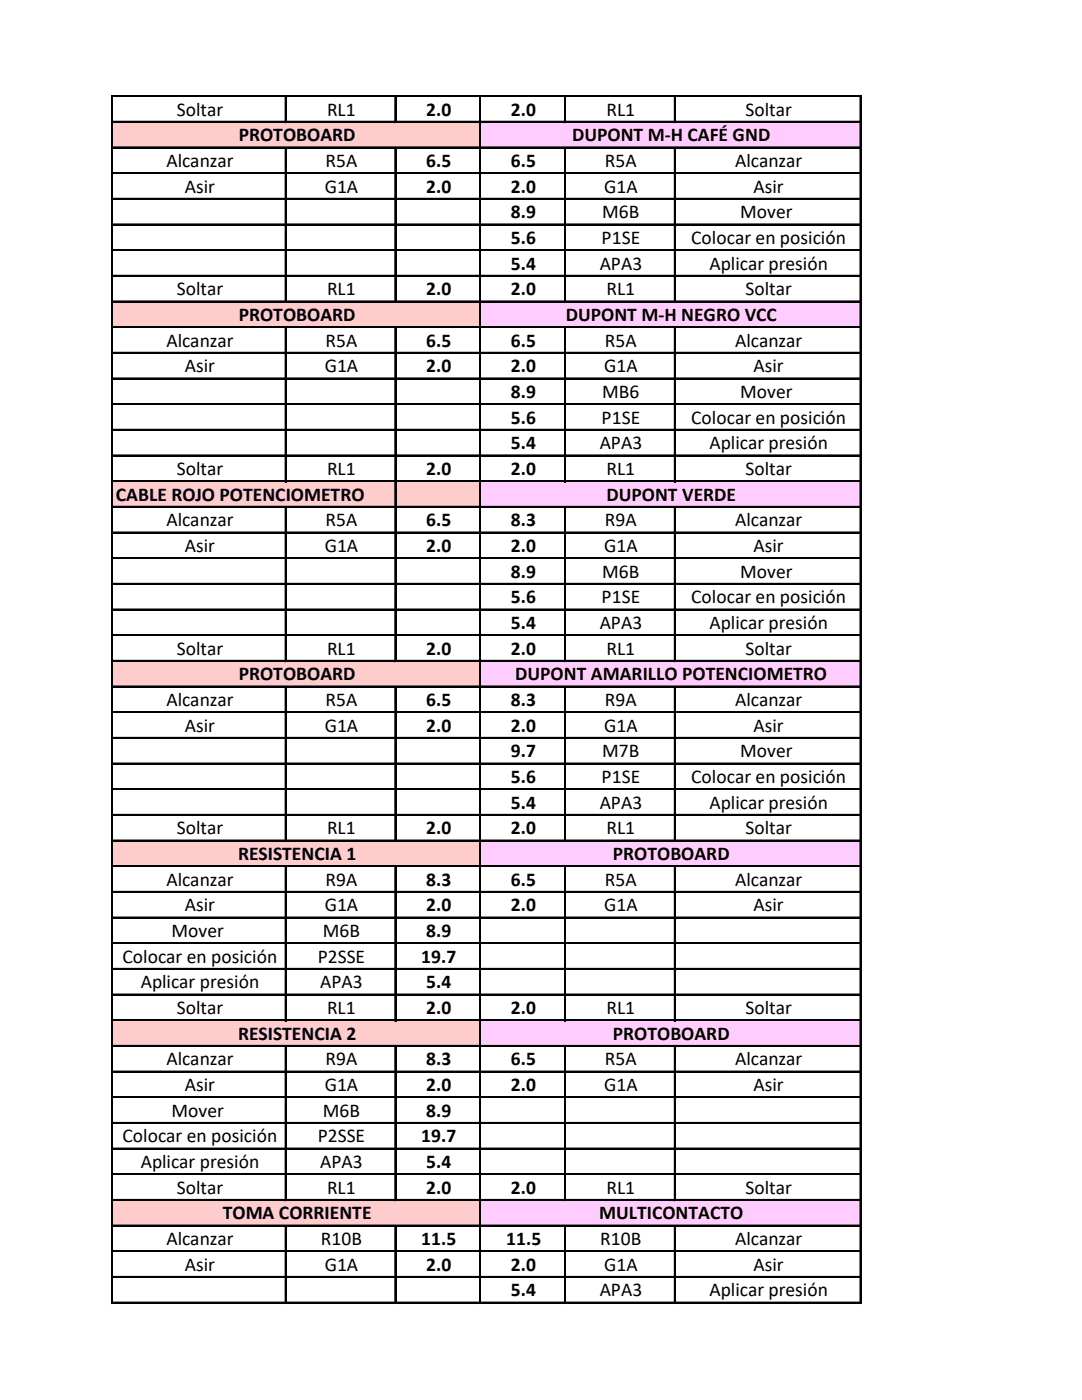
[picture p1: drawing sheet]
<svg xmlns="http://www.w3.org/2000/svg" width="216mm" height="279mm" viewBox="0 0 216 279" stroke-linecap="round" stroke-linejoin="round" font-family="sans-serif">
<defs><g id="words">
<g font-size="3.9">
<text x="35.3" y="23.1">Soltar</text>
<text x="65.3" y="23.1">RL1</text>
<text x="85" y="23.1">2.0</text>
<text x="102" y="23.1">2.0</text>
<text x="121" y="23.1">RL1</text>
<text x="148.8" y="23.1">Soltar</text>
<text x="47.6" y="28.2">PROTOBOARD</text>
<text x="114.2" y="28.2">DUPONT M-H CAFÉ GND</text>
<text x="33.2" y="33.3">Alcanzar</text>
<text x="65" y="33.3">R5A</text>
<text x="85" y="33.3">6.5</text>
<text x="102" y="33.3">6.5</text>
<text x="120.7" y="33.3">R5A</text>
<text x="146.7" y="33.3">Alcanzar</text>
<text x="36.9" y="38.4">Asir</text>
<text x="64.8" y="38.4">G1A</text>
<text x="85" y="38.4">2.0</text>
<text x="102" y="38.4">2.0</text>
<text x="120.5" y="38.4">G1A</text>
<text x="150.4" y="38.4">Asir</text>
<text x="102" y="43.6">8.9</text>
<text x="120.2" y="43.6">M6B</text>
<text x="147.7" y="43.6">Mover</text>
<text x="102" y="48.7">5.6</text>
<text x="102" y="53.8">5.4</text>
<text x="119.7" y="53.8">APA3</text>
<text x="120" y="48.7">P1SE</text>
<text x="137.9" y="48.7">Colocar en posición</text>
<text x="141.6" y="53.8">Aplicar presión</text>
<text x="35.3" y="58.9">Soltar</text>
<text x="65.3" y="58.9">RL1</text>
<text x="85" y="58.9">2.0</text>
<text x="102" y="58.9">2.0</text>
<text x="121" y="58.9">RL1</text>
<text x="148.8" y="58.9">Soltar</text>
<text x="47.6" y="64.1">PROTOBOARD</text>
<text x="112.9" y="64.1">DUPONT M-H NEGRO VCC</text>
<text x="33.2" y="69.2">Alcanzar</text>
<text x="65" y="69.2">R5A</text>
<text x="85" y="69.2">6.5</text>
<text x="102" y="69.2">6.5</text>
<text x="120.7" y="69.2">R5A</text>
<text x="146.7" y="69.2">Alcanzar</text>
<text x="36.9" y="74.3">Asir</text>
<text x="64.8" y="74.3">G1A</text>
<text x="85" y="74.3">2.0</text>
<text x="102" y="74.3">2.0</text>
<text x="120.5" y="74.3">G1A</text>
<text x="150.4" y="74.3">Asir</text>
<text x="102" y="79.4">8.9</text>
<text x="120.2" y="79.4">MB6</text>
<text x="147.7" y="79.4">Mover</text>
<text x="102" y="84.5">5.6</text>
<text x="102" y="89.7">5.4</text>
<text x="119.7" y="89.7">APA3</text>
<text x="120" y="84.5">P1SE</text>
<text x="137.9" y="84.5">Colocar en posición</text>
<text x="141.6" y="89.7">Aplicar presión</text>
<text x="35.3" y="94.8">Soltar</text>
<text x="65.3" y="94.8">RL1</text>
<text x="85" y="94.8">2.0</text>
<text x="102" y="94.8">2.0</text>
<text x="121" y="94.8">RL1</text>
<text x="148.8" y="94.8">Soltar</text>
<text x="23.1" y="99.9">CABLE ROJO POTENCIOMETRO</text>
<text x="121" y="99.9">DUPONT VERDE</text>
<text x="33.2" y="105">Alcanzar</text>
<text x="65" y="105">R5A</text>
<text x="85" y="105">6.5</text>
<text x="102" y="105">8.3</text>
<text x="120.7" y="105">R9A</text>
<text x="146.7" y="105">Alcanzar</text>
<text x="36.9" y="110.2">Asir</text>
<text x="64.8" y="110.2">G1A</text>
<text x="85" y="110.2">2.0</text>
<text x="102" y="110.2">2.0</text>
<text x="120.5" y="110.2">G1A</text>
<text x="150.4" y="110.2">Asir</text>
<text x="102" y="115.3">8.9</text>
<text x="120.2" y="115.3">M6B</text>
<text x="147.7" y="115.3">Mover</text>
<text x="102" y="120.4">5.6</text>
<text x="102" y="125.5">5.4</text>
<text x="119.7" y="125.5">APA3</text>
<text x="120" y="120.4">P1SE</text>
<text x="137.9" y="120.4">Colocar en posición</text>
<text x="141.6" y="125.5">Aplicar presión</text>
<text x="35.3" y="130.7">Soltar</text>
<text x="65.3" y="130.7">RL1</text>
<text x="85" y="130.7">2.0</text>
<text x="102" y="130.7">2.0</text>
<text x="121" y="130.7">RL1</text>
<text x="148.8" y="130.7">Soltar</text>
<text x="47.6" y="135.8">PROTOBOARD</text>
<text x="102.8" y="135.8">DUPONT AMARILLO POTENCIOMETRO</text>
<text x="33.2" y="140.9">Alcanzar</text>
<text x="65" y="140.9">R5A</text>
<text x="85" y="140.9">6.5</text>
<text x="102" y="140.9">8.3</text>
<text x="120.7" y="140.9">R9A</text>
<text x="146.7" y="140.9">Alcanzar</text>
<text x="36.9" y="146">Asir</text>
<text x="64.8" y="146">G1A</text>
<text x="85" y="146">2.0</text>
<text x="102" y="146">2.0</text>
<text x="120.5" y="146">G1A</text>
<text x="150.4" y="146">Asir</text>
<text x="102" y="151.2">9.7</text>
<text x="120.2" y="151.2">M7B</text>
<text x="147.7" y="151.2">Mover</text>
<text x="102" y="156.3">5.6</text>
<text x="102" y="161.4">5.4</text>
<text x="119.7" y="161.4">APA3</text>
<text x="120" y="156.3">P1SE</text>
<text x="137.9" y="156.3">Colocar en posición</text>
<text x="141.6" y="161.4">Aplicar presión</text>
<text x="35.3" y="166.5">Soltar</text>
<text x="65.3" y="166.5">RL1</text>
<text x="85" y="166.5">2.0</text>
<text x="102" y="166.5">2.0</text>
<text x="121" y="166.5">RL1</text>
<text x="148.8" y="166.5">Soltar</text>
<text x="47.5" y="171.6">RESISTENCIA 1</text>
<text x="122.3" y="171.6">PROTOBOARD</text>
<text x="33.2" y="176.8">Alcanzar</text>
<text x="65" y="176.8">R9A</text>
<text x="85" y="176.8">8.3</text>
<text x="102" y="176.8">6.5</text>
<text x="120.7" y="176.8">R5A</text>
<text x="146.7" y="176.8">Alcanzar</text>
<text x="36.9" y="181.9">Asir</text>
<text x="64.8" y="181.9">G1A</text>
<text x="85" y="181.9">2.0</text>
<text x="102" y="181.9">2.0</text>
<text x="120.5" y="181.9">G1A</text>
<text x="150.4" y="181.9">Asir</text>
<text x="34.2" y="187">Mover</text>
<text x="64.4" y="187">M6B</text>
<text x="85" y="187">8.9</text>
<text x="24.4" y="192.1">Colocar en posición</text>
<text x="28.1" y="197.3">Aplicar presión</text>
<text x="63.4" y="192.1">P2SSE</text>
<text x="63.9" y="197.3">APA3</text>
<text x="84" y="192.1">19.7</text>
<text x="85" y="197.3">5.4</text>
<text x="35.3" y="202.4">Soltar</text>
<text x="65.3" y="202.4">RL1</text>
<text x="85" y="202.4">2.0</text>
<text x="102" y="202.4">2.0</text>
<text x="121" y="202.4">RL1</text>
<text x="148.8" y="202.4">Soltar</text>
<text x="47.5" y="207.5">RESISTENCIA 2</text>
<text x="122.3" y="207.5">PROTOBOARD</text>
<text x="33.2" y="212.6">Alcanzar</text>
<text x="65" y="212.6">R9A</text>
<text x="85" y="212.6">8.3</text>
<text x="102" y="212.6">6.5</text>
<text x="120.7" y="212.6">R5A</text>
<text x="146.7" y="212.6">Alcanzar</text>
<text x="36.9" y="217.8">Asir</text>
<text x="64.8" y="217.8">G1A</text>
<text x="85" y="217.8">2.0</text>
<text x="102" y="217.8">2.0</text>
<text x="120.5" y="217.8">G1A</text>
<text x="150.4" y="217.8">Asir</text>
<text x="34.2" y="222.9">Mover</text>
<text x="64.4" y="222.9">M6B</text>
<text x="85" y="222.9">8.9</text>
<text x="24.4" y="228">Colocar en posición</text>
<text x="28.1" y="233.1">Aplicar presión</text>
<text x="63.4" y="228">P2SSE</text>
<text x="63.9" y="233.1">APA3</text>
<text x="84" y="228">19.7</text>
<text x="85" y="233.1">5.4</text>
<text x="35.3" y="238.2">Soltar</text>
<text x="65.3" y="238.2">RL1</text>
<text x="85" y="238.2">2.0</text>
<text x="102" y="238.2">2.0</text>
<text x="121" y="238.2">RL1</text>
<text x="148.8" y="238.2">Soltar</text>
<text x="44.5" y="243.4">TOMA CORRIENTE</text>
<text x="119.5" y="243.4">MULTICONTACTO</text>
<text x="33.2" y="248.5">Alcanzar</text>
<text x="64" y="248.5">R10B</text>
<text x="84" y="248.5">11.5</text>
<text x="101" y="248.5">11.5</text>
<text x="119.8" y="248.5">R10B</text>
<text x="146.7" y="248.5">Alcanzar</text>
<text x="36.9" y="253.6">Asir</text>
<text x="64.8" y="253.6">G1A</text>
<text x="85" y="253.6">2.0</text>
<text x="102" y="253.6">2.0</text>
<text x="120.5" y="253.6">G1A</text>
<text x="150.4" y="253.6">Asir</text>
<text x="102" y="258.7">5.4</text>
<text x="119.7" y="258.7">APA3</text>
<text x="141.6" y="258.7">Aplicar presión</text>
</g>
</g></defs>
<path d="M22.4 24.3h73.5v5.2h-73.5z" fill-rule="evenodd" fill="#fcc"/>
<path d="M95.9 24.3h75.9v5.2h-75.9z" fill-rule="evenodd" fill="#fcf"/>
<path d="M22.4 60.2h73.5v5.2h-73.5z" fill-rule="evenodd" fill="#fcc"/>
<path d="M95.9 60.2h75.9v5.2h-75.9z" fill-rule="evenodd" fill="#fcf"/>
<path d="M22.4 96.1h73.5v5.1h-73.5z" fill-rule="evenodd" fill="#fcc"/>
<path d="M95.9 96.1h75.9v5.1h-75.9z" fill-rule="evenodd" fill="#fcf"/>
<path d="M22.4 131.9h73.5v5.2h-73.5z" fill-rule="evenodd" fill="#fcc"/>
<path d="M95.9 131.9h75.9v5.2h-75.9z" fill-rule="evenodd" fill="#fcf"/>
<path d="M22.4 167.8h73.5v5.2h-73.5z" fill-rule="evenodd" fill="#fcc"/>
<path d="M95.9 167.8h75.9v5.2h-75.9z" fill-rule="evenodd" fill="#fcf"/>
<path d="M22.4 203.7h73.5v5.1h-73.5z" fill-rule="evenodd" fill="#fcc"/>
<path d="M95.9 203.7h75.9v5.1h-75.9z" fill-rule="evenodd" fill="#fcf"/>
<path d="M22.4 239.5h73.5v5.2h-73.5z" fill-rule="evenodd" fill="#fcc"/>
<path d="M95.9 239.5h75.9v5.2h-75.9z" fill-rule="evenodd" fill="#fcf"/>
<g fill="none" stroke="#000" stroke-width=".2">
<path d="M22.3 19.1v241.1M22.6 19.1h149.3M56.9 19.4v5.1M78.8 19.4v5.1M95.7 19.4v240.8M112.7 19.4v5.1M134.5 19.4v5.1M171.6 19.4v240.8M22.6 24.2h149.3M22.6 29.3h149.3M22.6 34.4h149.3M22.6 39.6h149.3"/>
<path d="M56.9 29.7v30.7M78.8 29.7v30.7M112.7 29.7v30.7M134.5 29.7v30.7M22.6 44.7h149.3M22.6 49.8h149.3M22.6 54.9h149.3M22.6 60.1h149.3M22.6 65.2h149.3M22.6 70.3h149.3M22.6 75.4h149.3M56.9 65.5v30.7"/>
<path d="M78.8 65.5v66.6M112.7 65.5v30.7M134.5 65.5v30.7M22.6 80.5h149.3M22.6 85.7h149.3M22.6 90.8h149.3M22.6 95.9h149.3M22.6 101h149.3M22.6 106.2h149.3M22.6 111.3h149.3M22.6 116.4h149.3M56.9 101.4v30.7"/>
<path d="M112.7 101.4v30.7M134.5 101.4v30.7M22.6 121.5h149.3M22.6 126.7h149.3M22.6 131.8h149.3M22.6 136.9h149.3M56.9 137.2v30.7M78.8 137.2v30.7M112.7 137.2v30.7M134.5 137.2v30.7M22.6 142h149.3M22.6 147.2h149.3"/>
<path d="M22.6 152.3h149.3M22.6 157.4h149.3M22.6 162.5h149.3M22.6 167.6h149.3M22.6 172.8h149.3M22.6 177.9h149.3M56.9 173.1v30.7M78.8 173.1v30.7M112.7 173.1v30.7M134.5 173.1v30.7M22.6 183h149.3M22.6 188.1h149.3"/>
<path d="M22.6 193.3h149.3M22.6 198.4h149.3M22.6 203.5h149.3M22.6 208.6h149.3M22.6 213.8h149.3M22.6 218.9h149.3M56.9 209v30.7M78.8 209v30.7M112.7 209v30.7M134.5 209v30.7M22.6 224h149.3M22.6 229.1h149.3"/>
<path d="M22.6 234.2h149.3M22.6 239.4h149.3M22.6 244.5h149.3M22.6 249.6h149.3M22.6 254.7h149.3M22.6 259.9h149.3M56.9 244.8v15.4M78.8 244.8v15.4M112.7 244.8v15.4M134.5 244.8v15.4"/>
</g>
<g fill="none" stroke="#000" stroke-width=".34">
<path d="M22.4 19.1v241.1M22.6 19.2h149.3M57 19.4v5.1M78.9 19.4v5.1M95.9 19.4v240.8M112.8 19.4v5.1M134.7 19.4v5.1M171.7 19.4v240.8M22.6 24.3h149.3M22.6 29.5h149.3M22.6 34.6h149.3M22.6 39.7h149.3"/>
<path d="M57 29.6v30.8M78.9 29.6v30.8M112.8 29.6v30.8M134.7 29.6v30.8M22.6 44.8h149.3M22.6 50h149.3M22.6 55.1h149.3M22.6 60.2h149.3M22.6 65.3h149.3M22.6 70.4h149.3M22.6 75.6h149.3M57 65.5v30.7"/>
<path d="M78.9 65.5v66.6M112.8 65.5v30.7M134.7 65.5v30.7M22.6 80.7h149.3M22.6 85.8h149.3M22.6 96.1h149.3M22.6 101.2h149.3M22.6 106.3h149.3M22.6 111.4h149.3M22.6 116.6h149.3M57 101.4v30.7M112.8 101.4v30.7"/>
<path d="M134.7 101.4v30.7M22.6 121.7h149.3M22.6 126.8h149.3M22.6 131.9h149.3M22.6 137.1h149.3M57 137.2v30.8M78.9 137.2v30.8M112.8 137.2v30.8M134.7 137.2v30.8M22.6 142.2h149.3M22.6 147.3h149.3M22.6 152.4h149.3"/>
<path d="M22.6 157.5h149.3M22.6 162.7h149.3M22.6 167.8h149.3M22.6 172.9h149.3M22.6 178h149.3M57 173.1v30.7M78.9 173.1v30.7M112.8 173.1v30.7M134.7 173.1v30.7M22.6 183.2h149.3M22.6 188.3h149.3M22.6 193.4h149.3"/>
<path d="M22.6 198.5h149.3M22.6 203.7h149.3M22.6 208.8h149.3M22.6 213.9h149.3M22.6 219h149.3M57 209v30.7M78.9 209v30.7M112.8 209v30.7M134.7 209v30.7M22.6 224.1h149.3M22.6 229.3h149.3M22.6 234.4h149.3"/>
<path d="M22.6 239.5h149.3M22.6 244.6h149.3M22.6 249.8h149.3M22.6 254.9h149.3M57 244.8v15.4M78.9 244.8v15.4M112.8 244.8v15.4M134.7 244.8v15.4M22.6 260h149.3"/>
</g>
<path d="M22.6 90.9h149.3" fill="none" stroke="#000" stroke-width=".35"/>
<use href="#words"/>
</svg>
